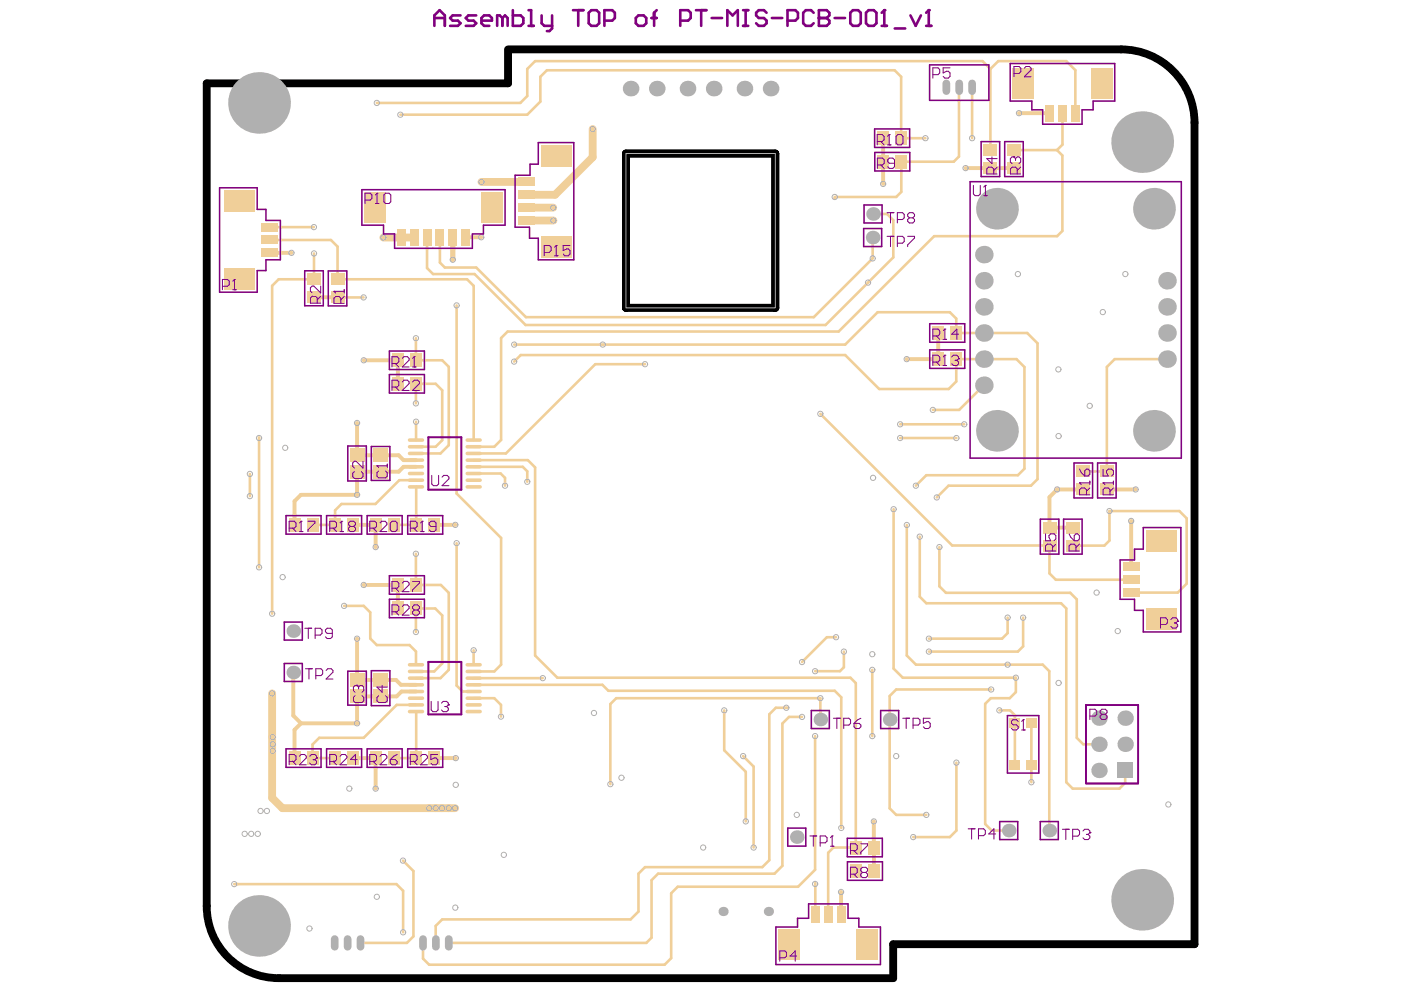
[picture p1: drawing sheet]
<svg xmlns="http://www.w3.org/2000/svg" width="297mm" height="210mm" viewBox="0 0 297 210" stroke-linecap="round" stroke-linejoin="round" font-family="sans-serif">
<path d="M107.5 10.5h129.7a15.5 15.5 0 0 1 15.5 15.5v173.8h-63.7v7.2h-130a15.2 15.2 0 0 1-15.3-15.3v-174.1h63.8v-6.9M132.4 32.5h31.6v32.6h-31.6z" fill="none" stroke="#000" stroke-width="1.7"/>
<path d="M132.4 32.5h31.6v32.6h-31.6z" fill="none" stroke="#b0b0b0" stroke-width=".21"/>
<path d="M49.5 187.1h.6" fill="none" stroke="#f0cf99" stroke-width=".55"/>
<circle cx="50.1" cy="187.1" r=".28" fill="#f0cf99"/>
<path d="M54.8 92.5v.2M72.2 106.6l-1.3 1.4M67.5 156.1l-1.4 1.4M54.8 195.9l.6 .6" fill="none" stroke="#f0cf99" stroke-width=".55"/>
<path d="M66.4 62.9v.1M62.1 151.4l1.6 1.7" fill="none" stroke="#f0cf99" stroke-width=".83"/>
<g fill="#f0cf99">
<circle cx="75.5" cy="147.4" r=".41"/>
<circle cx="75.5" cy="143.9" r=".41"/>
<circle cx="75.5" cy="99.8" r=".41"/>
</g>
<g fill="none" stroke="#f0cf99" stroke-width=".55">
<path d="M113.2 12.9l-1.6 1.7M207.9 12.9l1.6 1.7M225.6 12.9l1.9 1.9M190.9 29l-.2 .2M214.5 31.8h.1M59 59.1l-1.4 1.4M66.4 53.6v5.5M70 50.8l1.4 1.4v6.9M176.6 41.7v.2l.2-.2M190.7 40.6l-1.1 1.1M93.6 76.2l1.3 1.4M107.4 70.2l-1.4 1.3"/>
<path d="M217.3 70.5l2.2 2.1M235.8 76l-1.6 1.6M88 93.1h.1M93.6 93.2l-1.4 1.3M110.6 98.8l1 .9M111.7 97.4l1.5 1.5M70.9 108v3.1M88 103l.1 .1M106.8 101.1v1.7M219.5 101.4l-1.4 1.4M222 115.4v.1M222 115.5h.1"/>
<path d="M234.7 114.4l-1 1.1M92.1 128.8l1.5 1.4M93.3 123.8l1.6 1.6M198.7 124.1l1.4 1.3M213.2 134l-1.2 1.1M66.1 157.5v2.9M88 150.6h.1M94.9 141.7l-1.7 1.8M96.6 145.1l1.3 1.2M164.1 149.8h2.5M176.6 146.2l1.4 1.3M178.5 141.2l-.8 .8"/>
<path d="M213.7 150.3l1 1v1.7M214.9 146.4l-1.3 1.3M220.6 140.6l1.4 1.4M83.9 187.1l1.4 1.4M93.6 194.5l-1.4 1.4M137.8 198.4l-1.1 1.1M139.2 184.9l-1.4 1.3M89.5 202.8l1.3 1.3"/>
</g>
<path d="M227.5 23.9v.1M75.5 89.5v6.8M85.4 98.8l-1.1 1M63.7 104.7l-1.4 1.4v5M222 111.6h.1M62.1 142.3v9.1M63.7 153.1l-1.4 1.3M75.5 147.4v5.7M84.9 146.3l-1 1.1" fill="none" stroke="#f0cf99" stroke-width=".83"/>
<path d="M57.6 168.8l2.1 2.2" fill="none" stroke="#f0cf99" stroke-width="1.7"/>
<circle cx="75.5" cy="96.3" r=".41" fill="#f0cf99"/>
<g fill="none" stroke="#f0cf99" stroke-width=".83">
<path d="M186.8 29.2v9.7M204.3 35.6h10.2M215.6 23.9h6.5M57 53.5h4.7M98.5 50.2h3.3M66.4 62.9h5M77 76.2h7.2v5M198.5 70.5v5.5h-6.7M75.5 96.3h8.8l1.1 1.1h2.6M84.3 99.8h-8.8v4.9h-11.8M85.4 98.8h2.6M74.7 111.1h4.8v4.7"/>
<path d="M91.9 111.1h4.4M222.1 111.6h4.9M229.2 103.6h-5.5l-1.7 1.6v6.4M234.2 103.6h6.1M239.3 110.2v9.8M75.5 135.1v8.8h8.3l1 1h3.2M77 123.8h7.2v5M62.3 154.4v6M63.7 153.1h11.8M75.5 147.4h8.4M84.9 146.3h3.1M74.7 160.4h4.8v6.5"/>
<path d="M91.9 160.4h4.5M184.9 173.8v10.5M177.9 188.7v4.9"/>
</g>
<g fill="none" stroke="#f0cf99" stroke-width=".55">
<path d="M111.6 14.6v5.7l-1.5 1.5h-30.4M113.2 12.9h94.7M202.9 18.7v14.4l-1.1 1.1h-11.1v6.4M205.7 18.5v10.7M225.6 12.9h-14.4l-1.7 1.7v17.2M227.5 14.8v9.1M84.7 24.3h26.9l2.7-2.8v-5.2l1.4-1.4h73.6l1.4 1.4v12.9h5.1M214.5 31.8h9.1M223.6 31.8l1.2 1.1v16l-1.1 1.1h-26.1l-20.2 20.2h-70M224.8 23.9v6.7l-1.2 1.2M57 48.1h9.4M57 50.8h13"/>
<path d="M59 59.1h7.4M71.4 59.1h27.4l1.4 1.4v32.6M93.1 50.2v5.4l1 1h6.7l10.5 10.5h60.9l12.4-12.4v-4.4M176.8 41.7h12.8M184.7 45.3h3l1.3 1.3v7.9l-14.3 14.3h-63.5l-10.8-10.8h-8.8l-1.3-1.3v-6.5M57.6 60.5v69.4M71.4 62.9h5.5M88 71.6v4.6h5.6M94.9 77.6v16.6l-1.7 1.7h-5.2M96.6 64.6v39.8l9.4 9.4v26.8l-1.4 1.5h-4.4M106 71.5v21.6l-1.4 1.4h-4.4M108.8 76.5l1.4-1.4h68.6l7.2 7.2h14.7l1.6-1.6v-4.7h12.8l1.6 1.7v21.5l-1.3 1.4h-19.4l-2.2 2.2"/>
<path d="M136.5 77.1h-10.6l-18.9 18.8h-6.8M217.3 70.5h-15v-3.1l-1.3-1.3h-15.3l-6.9 6.8h-70M219.5 72.6v28.8M234.2 77.6v22.2h-5M235.8 76h11.1M54.8 92.7v27.4M88 85.4v-4.2h4.2l1.4 1.4v10.6M88 94.5h4.2M88 89.2v3.9M100.2 98.8h10.4M100.2 97.4h11.5M111.6 99.7v2.2"/>
<path d="M113.2 98.9v39.8l4.7 4.7h62l1.2 1.1v34.8h-4.8l-1.1 1.1v13.2M173.6 87.6l27.9 27.8h20.5M190.4 92.7h11.9M190.4 89.8h13.6M208.2 81.5l-5.3 5.2h-5.5M52.9 100.3v4.7M66.1 111.1h4.8M88 117.2v6.6h5.3M88 101.6h-3.5l-5.1 5h-7.2M88.1 103.1v8h-4.8M96.6 114.9v30.2M100.2 100.2h5.7l.9 .9"/>
<path d="M189.1 107.7v33.8l1.9 1.9h23.9v3M191.8 111.1v27.6l2 1.9h26.8M194.6 113.5v12.8l1.4 1.3h28.5l1.1 1.2v36.7l1.3 1.4h9.9l1.2-1.2v-2.7M198.7 115.8v8.3M218.1 102.8h-17.4l-2.5 2.5M222 115.5v5.8l1.4 1.4h15.9M227 115.5h6.7M234.7 114.4v-6.3h14.8l1.6 1.6v13.8l-1.9 1.9h-9.9M72.8 128.2h4.2l1.3 1.4v5.5l1.4 1.4h6.9l1.4 1.4v2.8M92.1 128.8h-4.1v4.9M93.6 130.2v10.2l-1.7 1.7h-3.9M94.9 125.4v16.3"/>
<path d="M100.2 137.6v3.1M176.9 134.8h-2l-5.2 5.3M178.5 137.9v3.3M196.5 135.1h15.5M200.1 125.4h26.3l1.4 1.4v29.3l1.4 1.4h3.3M213.2 130.7v3.3M216.5 130.7v6.1l-1.1 1.1h-18.9M88 143.5h5.2M88 149.2h-4.1l-6.9 6.9h-9.5M88.1 150.6v9.8h-4.8M97.9 146.3h2.3M100.2 147.7h4.4l1.4 1.5v2.4"/>
<path d="M100.2 144.9h27.3l1.2 1.3h47.9M100.2 143.5h14.6M153.2 150.3v8.5l4.6 4.5v10.5M157.2 160l2.2 2.2v17.1M164.1 149.8l-1.3 1.3v30.9l-1.5 1.5h-24.8l-1.4 1.4v8l-1.7 1.6h-39.8M169.7 151.7h-2.8l-1.4 1.4v30.1l-1.6 1.7h-24.7M172.4 155.8v28.2l-3.6 3.6h-25.4l-1.4 1.4v13.7l-1.4 1.4h-49.8M172.4 142h5.3M173.6 152.2v-4.5h-43.2l-1.3 1.3v16.9M178 147.5v27.7M184.5 141.7v14.1M209.7 145.9h-20.1l-1.4 1.4v23.7l1.4 1.4h6.4"/>
<path d="M211.4 150.3h2.3M213.6 147.7h-4l-1.2 1.2v25.5l1.4 1.3h3.6M214.7 153v9M218.2 153v12.5M222 142v33.7M66.1 160.4h4.8M202.3 161.4v14.3l-1.3 1.4h-7.8M50.1 187.1h33.8M85.3 182.1l2.2 2.2v13.8l-1.4 1.4h-9.8M85.3 188.5v8.8M89.5 199.5v3.3M92.2 195.9v3.6"/>
<path d="M94.9 199.5h41.8M137.8 186.2v12.2M172.5 186.8v6.8"/>
</g>
<path d="M101.9 38.5h9.4M125.4 27.3v6l-8 7.9h-6.1M81.1 50.3h6.5M111.3 43.9h5.7M111.3 46.7h5.8M57.6 146.7v22.1M59.7 171h36.6" fill="none" stroke="#f0cf99" stroke-width="1.7"/>
<path d="M95.8 50.2v4.7" fill="none" stroke="#f0cf99" stroke-width="1.1"/>
<g fill="none" stroke="#b0b0b0" stroke-width=".21">
<circle cx="79.7" cy="21.8" r=".55"/>
<circle cx="84.7" cy="24.3" r=".55"/>
<circle cx="101.9" cy="38.5" r=".55"/>
<circle cx="125.4" cy="27.3" r=".55"/>
<circle cx="186.8" cy="38.9" r=".55"/>
<circle cx="195.8" cy="29.2" r=".55"/>
<circle cx="204.3" cy="35.6" r=".55"/>
<circle cx="205.7" cy="29.2" r=".55"/>
<circle cx="215.6" cy="23.9" r=".55"/>
<circle cx="61.7" cy="53.5" r=".55"/>
<circle cx="66.4" cy="48.1" r=".55"/>
<circle cx="66.4" cy="53.6" r=".55"/>
<circle cx="81.1" cy="50.3" r=".55"/>
<circle cx="95.8" cy="54.9" r=".55"/>
<circle cx="101.8" cy="50.2" r=".55"/>
<circle cx="117" cy="43.9" r=".55"/>
<circle cx="117.1" cy="46.7" r=".55"/>
<circle cx="176.6" cy="41.7" r=".55"/>
<circle cx="183.6" cy="59.8" r=".55"/>
<circle cx="184.6" cy="54.7" r=".55"/>
<circle cx="215.4" cy="58" r=".55"/>
<circle cx="238.1" cy="58" r=".55"/>
<circle cx="76.9" cy="62.9" r=".55"/>
<circle cx="77" cy="76.2" r=".55"/>
<circle cx="88" cy="71.6" r=".55"/>
<circle cx="96.6" cy="64.6" r=".55"/>
<circle cx="108.8" cy="76.5" r=".55"/>
<circle cx="108.8" cy="72.9" r=".55"/>
<circle cx="127.5" cy="72.9" r=".55"/>
<circle cx="136.5" cy="77.1" r=".55"/>
<circle cx="191.8" cy="76" r=".55"/>
<circle cx="223.9" cy="78.2" r=".55"/>
<circle cx="233.3" cy="66" r=".55"/>
<circle cx="54.8" cy="92.7" r=".55"/>
<circle cx="60.3" cy="94.8" r=".55"/>
<circle cx="75.5" cy="89.5" r=".55"/>
<circle cx="88" cy="85.4" r=".55"/>
<circle cx="88" cy="89.2" r=".55"/>
<circle cx="173.6" cy="87.6" r=".55"/>
<circle cx="190.4" cy="92.7" r=".55"/>
<circle cx="190.4" cy="89.8" r=".55"/>
<circle cx="197.4" cy="86.7" r=".55"/>
<circle cx="202.3" cy="92.7" r=".55"/>
<circle cx="204" cy="89.8" r=".55"/>
<circle cx="224" cy="92.3" r=".55"/>
<circle cx="230.5" cy="85.9" r=".55"/>
<circle cx="52.9" cy="105" r=".55"/>
<circle cx="52.9" cy="100.3" r=".55"/>
<circle cx="75.5" cy="104.7" r=".55"/>
<circle cx="79.5" cy="115.8" r=".55"/>
<circle cx="88" cy="117.2" r=".55"/>
<circle cx="96.3" cy="111.1" r=".55"/>
<circle cx="96.6" cy="114.9" r=".55"/>
<circle cx="106.8" cy="102.8" r=".55"/>
<circle cx="111.6" cy="101.9" r=".55"/>
<circle cx="184.7" cy="101.1" r=".55"/>
<circle cx="189.1" cy="107.7" r=".55"/>
<circle cx="191.8" cy="111.1" r=".55"/>
<circle cx="193.8" cy="102.8" r=".55"/>
<circle cx="194.6" cy="113.5" r=".55"/>
<circle cx="198.2" cy="105.3" r=".55"/>
<circle cx="198.7" cy="115.8" r=".55"/>
<circle cx="223.7" cy="103.6" r=".55"/>
<circle cx="234.7" cy="108.1" r=".55"/>
<circle cx="239.3" cy="110.2" r=".55"/>
<circle cx="240.3" cy="103.6" r=".55"/>
<circle cx="54.8" cy="120.1" r=".55"/>
<circle cx="57.6" cy="129.9" r=".55"/>
<circle cx="59.8" cy="122.1" r=".55"/>
<circle cx="72.8" cy="128.2" r=".55"/>
<circle cx="75.5" cy="135.1" r=".55"/>
<circle cx="77" cy="123.8" r=".55"/>
<circle cx="88" cy="133.7" r=".55"/>
<circle cx="100.2" cy="137.6" r=".55"/>
<circle cx="176.9" cy="134.8" r=".55"/>
<circle cx="178.5" cy="137.9" r=".55"/>
<circle cx="184.5" cy="138.4" r=".55"/>
<circle cx="196.5" cy="137.9" r=".55"/>
<circle cx="196.5" cy="135.1" r=".55"/>
<circle cx="213.2" cy="130.7" r=".55"/>
<circle cx="216.5" cy="130.7" r=".55"/>
<circle cx="232" cy="125.4" r=".55"/>
<circle cx="236.5" cy="133.5" r=".55"/>
<circle cx="57.6" cy="146.7" r=".55"/>
<circle cx="57.7" cy="157.5" r=".55"/>
<circle cx="57.7" cy="156" r=".55"/>
<circle cx="57.7" cy="158.9" r=".55"/>
<circle cx="75.5" cy="153.1" r=".55"/>
<circle cx="106" cy="151.6" r=".55"/>
<circle cx="114.8" cy="143.5" r=".55"/>
<circle cx="125.7" cy="150.9" r=".55"/>
<circle cx="153.2" cy="150.3" r=".55"/>
<circle cx="157.2" cy="160" r=".55"/>
<circle cx="166.4" cy="149.8" r=".55"/>
<circle cx="169.7" cy="140.1" r=".55"/>
<circle cx="169.7" cy="151.7" r=".55"/>
<circle cx="172.4" cy="155.8" r=".55"/>
<circle cx="172.4" cy="142" r=".55"/>
<circle cx="173.6" cy="147.7" r=".55"/>
<circle cx="184.5" cy="155.8" r=".55"/>
<circle cx="184.5" cy="141.7" r=".55"/>
<circle cx="189.6" cy="160" r=".55"/>
<circle cx="209.7" cy="145.9" r=".55"/>
<circle cx="211.4" cy="150.3" r=".55"/>
<circle cx="213.2" cy="140.6" r=".55"/>
<circle cx="214.9" cy="143.4" r=".55"/>
<circle cx="224" cy="144.5" r=".55"/>
<circle cx="51.8" cy="176.4" r=".55"/>
<circle cx="53.1" cy="176.4" r=".55"/>
<circle cx="54.5" cy="176.4" r=".55"/>
<circle cx="55.1" cy="171.6" r=".55"/>
<circle cx="56.5" cy="171.6" r=".55"/>
<circle cx="73.9" cy="166.9" r=".55"/>
<circle cx="79.5" cy="166.9" r=".55"/>
<circle cx="90.8" cy="171" r=".55"/>
<circle cx="92.2" cy="171" r=".55"/>
<circle cx="93.5" cy="171" r=".55"/>
<circle cx="94.9" cy="171" r=".55"/>
<circle cx="96.3" cy="171" r=".55"/>
<circle cx="96.4" cy="160.4" r=".55"/>
<circle cx="96.4" cy="166.1" r=".55"/>
<circle cx="129.1" cy="165.9" r=".55"/>
<circle cx="131.5" cy="164.6" r=".55"/>
<circle cx="148.8" cy="179.3" r=".55"/>
<circle cx="157.8" cy="173.8" r=".55"/>
<circle cx="159.4" cy="179.3" r=".55"/>
<circle cx="168.6" cy="172.4" r=".55"/>
<circle cx="178" cy="175.2" r=".55"/>
<circle cx="184.9" cy="173.8" r=".55"/>
<circle cx="193.2" cy="177.1" r=".55"/>
<circle cx="196" cy="172.4" r=".55"/>
<circle cx="202.3" cy="161.4" r=".55"/>
<circle cx="218.2" cy="165.5" r=".55"/>
<circle cx="247.2" cy="170.2" r=".55"/>
<circle cx="49.5" cy="187.1" r=".55"/>
<circle cx="65.5" cy="196.5" r=".55"/>
<circle cx="79.7" cy="189.8" r=".55"/>
<circle cx="85.3" cy="182.1" r=".55"/>
<circle cx="85.3" cy="197.3" r=".55"/>
<circle cx="96.3" cy="192.1" r=".55"/>
<circle cx="106.6" cy="180.9" r=".55"/>
<circle cx="172.4" cy="187" r=".55"/>
<circle cx="177.9" cy="188.7" r=".55"/>
<circle cx="181" cy="184.3" r=".55"/>
</g>
<path d="M200.2 17.6v1.7M202.9 17.6v1.7M205.7 17.6v1.7M76.3 198.7v1.6M89.5 198.7v1.6" fill="none" stroke="#b0b0b0" stroke-width="1.6"/>
<g fill="#b0b0b0">
<circle cx="62.1" cy="142.3" r="1.44"/>
<circle cx="62.1" cy="133.5" r="1.44"/>
</g>
<path d="M70.8 198.7v1.6M73.5 198.7v1.6M92.2 198.7v1.6M94.9 198.7v1.6" fill="none" stroke="#b0b0b0" stroke-width="1.6"/>
<g fill="#b0b0b0">
<circle cx="133.4" cy="18.7" r="1.66"/>
<circle cx="151" cy="18.7" r="1.66"/>
<circle cx="145.5" cy="18.7" r="1.66"/>
<circle cx="168.6" cy="177.1" r="1.44"/>
<circle cx="163" cy="18.7" r="1.66"/>
<circle cx="188.2" cy="152.2" r="1.44"/>
<circle cx="184.7" cy="45.3" r="1.44"/>
<circle cx="222" cy="175.7" r="1.44"/>
<circle cx="213.4" cy="175.7" r="1.44"/>
<circle cx="232.5" cy="163" r="1.63"/>
<circle cx="232.5" cy="152" r="1.63"/>
<circle cx="238" cy="152" r="1.63"/>
<circle cx="246.9" cy="76" r="1.86"/>
<circle cx="246.9" cy="70.5" r="1.86"/>
<circle cx="246.9" cy="64.9" r="1.86"/>
<circle cx="246.9" cy="59.4" r="1.86"/>
<circle cx="153" cy="192.9" r=".98"/>
<circle cx="162.6" cy="192.9" r=".98"/>
<circle cx="184.6" cy="50.3" r="1.44"/>
<circle cx="232.5" cy="157.5" r="1.63"/>
<circle cx="238" cy="157.5" r="1.63"/>
<circle cx="54.8" cy="21.8" r="6.5"/>
<circle cx="173.6" cy="152.2" r="1.44"/>
<circle cx="157.5" cy="18.7" r="1.66"/>
<circle cx="139" cy="18.7" r="1.66"/>
<circle cx="210.9" cy="91.2" r="4.4"/>
<circle cx="244.1" cy="91.2" r="4.4"/>
<circle cx="208.2" cy="70.5" r="1.86"/>
<circle cx="208.2" cy="76" r="1.86"/>
<circle cx="208.2" cy="81.5" r="1.86"/>
<circle cx="208.2" cy="53.9" r="1.86"/>
<circle cx="208.2" cy="59.4" r="1.86"/>
<circle cx="208.2" cy="64.9" r="1.86"/>
<circle cx="210.9" cy="44.2" r="4.4"/>
<circle cx="244.1" cy="44.2" r="4.4"/>
<circle cx="241.6" cy="190.4" r="6.5"/>
<circle cx="241.6" cy="30.1" r="6.5"/>
<circle cx="54.8" cy="195.9" r="6.5"/>
</g>
<path d="M236.4 161.4h3.3v3.3h-3.3z" fill-rule="evenodd" fill="#b0b0b0"/>
<g fill="#f0cf99">
<path d="M61.1 158.9h2.5v3h-2.5z" fill-rule="evenodd"/>
<path d="M69.9 61.7h3v2.5h-3z" fill-rule="evenodd"/>
<path d="M69.9 57.9h3v2.5h-3z" fill-rule="evenodd"/>
<path d="M79 145.9h3.1v2.9h-3.1z" fill-rule="evenodd"/>
<path d="M109.6 40.3h3.5v1.8h-3.5z" fill-rule="evenodd"/>
<path d="M220.6 114.2h2.9v2.5h-2.9z" fill-rule="evenodd"/>
<path d="M220.6 110.4h2.9v2.5h-2.9z" fill-rule="evenodd"/>
<path d="M225.5 114.2h2.9v2.5h-2.9z" fill-rule="evenodd"/>
<path d="M225.5 110.4h2.9v2.5h-2.9z" fill-rule="evenodd"/>
<path d="M61.1 109.6h2.5v2.9h-2.5z" fill-rule="evenodd"/>
<path d="M79 142.5h3.1v2.8h-3.1z" fill-rule="evenodd"/>
<path d="M79 94.9h3.1v2.8h-3.1z" fill-rule="evenodd"/>
<path d="M79 98.4h3.1v2.8h-3.1z" fill-rule="evenodd"/>
<path d="M109.6 43.1h3.5v1.7h-3.5z" fill-rule="evenodd"/>
<path d="M109.6 45.8h3.5v1.7h-3.5z" fill-rule="evenodd"/>
<path d="M109.6 37.6h3.5v1.8h-3.5z" fill-rule="evenodd"/>
<path d="M171.6 191.9h1.8v3.4h-1.8z" fill-rule="evenodd"/>
<path d="M177.1 191.9h1.7v3.4h-1.7z" fill-rule="evenodd"/>
<path d="M185.6 32.7h2.5v3h-2.5z" fill-rule="evenodd"/>
<path d="M185.6 27.8h2.5v2.9h-2.5z" fill-rule="evenodd"/>
<path d="M189.4 32.7h2.5v3h-2.5z" fill-rule="evenodd"/>
<path d="M189.4 27.8h2.5v2.9h-2.5z" fill-rule="evenodd"/>
<path d="M217.1 161h2.2v1.9h-2.2z" fill-rule="evenodd"/>
<path d="M217.1 152.1h2.2v1.9h-2.2z" fill-rule="evenodd"/>
<path d="M221.2 22.2h1.7v3.5h-1.7z" fill-rule="evenodd"/>
<path d="M226.6 22.2h1.8v3.5h-1.8z" fill-rule="evenodd"/>
<path d="M84 48.5h1.8v3.5h-1.8z" fill-rule="evenodd"/>
<path d="M89.5 48.5h1.7v3.4h-1.7z" fill-rule="evenodd"/>
<path d="M92.2 48.5h1.7v3.4h-1.7z" fill-rule="evenodd"/>
<path d="M97.6 48.5h1.8v3.4h-1.8z" fill-rule="evenodd"/>
<path d="M55.2 52.6h3.5v1.8h-3.5z" fill-rule="evenodd"/>
<path d="M55.2 49.9h3.5v1.8h-3.5z" fill-rule="evenodd"/>
<path d="M69.6 158.9h2.5v3h-2.5z" fill-rule="evenodd"/>
<path d="M73.5 158.9h2.5v3h-2.5z" fill-rule="evenodd"/>
<path d="M82 158.9h2.5v3h-2.5z" fill-rule="evenodd"/>
<path d="M78.2 158.9h2.5v3h-2.5z" fill-rule="evenodd"/>
<path d="M74 145.9h3.1v2.9h-3.1z" fill-rule="evenodd"/>
<path d="M90.6 158.9h2.5v3h-2.5z" fill-rule="evenodd"/>
<path d="M86.8 158.9h2.5v3h-2.5z" fill-rule="evenodd"/>
</g>
<g fill="none" stroke="#f0cf99" stroke-width=".76">
<path d="M86.6 97.4h2.8M86.6 98.8h2.8M86.6 93.1h2.8M86.6 94.5h2.8M98.9 97.4h2.7M98.9 98.8h2.7M98.9 93.1h2.7M98.9 94.5h2.7M86.6 101.6h2.8M86.6 103h2.8M98.9 101.6h2.7M98.9 103h2.7"/>
<path d="M86.6 150.6h2.8M86.6 146.3h2.8M86.6 147.7h2.8M86.6 142.1h2.8M86.6 143.5h2.8M98.9 150.6h2.7M98.9 146.3h2.7M98.9 147.7h2.7M98.9 142.1h2.7M98.9 143.5h2.7"/>
</g>
<g fill="#f0cf99">
<path d="M86.7 74.8h2.5v2.9h-2.5z" fill-rule="evenodd"/>
<path d="M201.1 74.5h2.5v3h-2.5z" fill-rule="evenodd"/>
<path d="M197.2 74.5h2.6v3h-2.6z" fill-rule="evenodd"/>
<path d="M213.1 30.5h2.9v2.5h-2.9z" fill-rule="evenodd"/>
<path d="M237.6 124.5h3.5v1.8h-3.5z" fill-rule="evenodd"/>
<path d="M237.6 119.1h3.5v1.7h-3.5z" fill-rule="evenodd"/>
<path d="M55.2 47.2h3.5v1.7h-3.5z" fill-rule="evenodd"/>
<path d="M74 142.5h3.1v2.8h-3.1z" fill-rule="evenodd"/>
<path d="M69.6 109.6h2.5v2.9h-2.5z" fill-rule="evenodd"/>
<path d="M73.5 109.6h2.5v2.9h-2.5z" fill-rule="evenodd"/>
<path d="M82 109.6h2.5v2.9h-2.5z" fill-rule="evenodd"/>
<path d="M78.2 109.6h2.5v2.9h-2.5z" fill-rule="evenodd"/>
<path d="M74 98.4h3.1v2.8h-3.1z" fill-rule="evenodd"/>
<path d="M74 94.9h3.1v2.8h-3.1z" fill-rule="evenodd"/>
<path d="M77.1 40.6h4.5v6.6h-4.5z" fill-rule="evenodd"/>
</g>
<path d="M86.6 140.7h2.8M86.6 144.9h2.8M86.6 149.2h2.8M98.9 140.7h2.7M98.9 144.9h2.7M98.9 149.2h2.7" fill="none" stroke="#f0cf99" stroke-width=".76"/>
<g fill="#f0cf99">
<path d="M86.7 122.3h2.5v2.9h-2.5z" fill-rule="evenodd"/>
<path d="M86.7 127.3h2.5v2.9h-2.5z" fill-rule="evenodd"/>
<path d="M90.6 109.6h2.5v2.9h-2.5z" fill-rule="evenodd"/>
<path d="M86.8 109.6h2.5v2.9h-2.5z" fill-rule="evenodd"/>
</g>
<path d="M86.6 95.9h2.8M98.9 95.9h2.7M86.6 100.2h2.8M98.9 100.2h2.7" fill="none" stroke="#f0cf99" stroke-width=".76"/>
<g fill="#f0cf99">
<path d="M86.7 79.7h2.5v3h-2.5z" fill-rule="evenodd"/>
<path d="M164.6 196.6h4.6v6.6h-4.6z" fill-rule="evenodd"/>
<path d="M181.2 196.6h4.6v6.6h-4.6z" fill-rule="evenodd"/>
<path d="M174.3 191.9h1.8v3.4h-1.8z" fill-rule="evenodd"/>
<path d="M179.8 177.9h2.5v2.9h-2.5z" fill-rule="evenodd"/>
<path d="M183.6 177.9h2.5v2.9h-2.5z" fill-rule="evenodd"/>
<path d="M179.8 182.8h2.5v3h-2.5z" fill-rule="evenodd"/>
<path d="M183.6 182.8h2.6v3h-2.6z" fill-rule="evenodd"/>
<path d="M201.1 69h2.5v2.9h-2.5z" fill-rule="evenodd"/>
<path d="M197.2 69h2.6v2.9h-2.6z" fill-rule="evenodd"/>
<path d="M213.6 161h2.2v1.9h-2.2z" fill-rule="evenodd"/>
<path d="M213.6 152.1h2.2v1.9h-2.2z" fill-rule="evenodd"/>
<path d="M213.1 34.3h2.9v2.5h-2.9z" fill-rule="evenodd"/>
<path d="M223.9 22.2h1.8v3.5h-1.8z" fill-rule="evenodd"/>
<path d="M237.6 121.8h3.5v1.7h-3.5z" fill-rule="evenodd"/>
<path d="M232.7 98.5h2.9v2.5h-2.9z" fill-rule="evenodd"/>
<path d="M227.7 98.5h3v2.5h-3z" fill-rule="evenodd"/>
<path d="M94.9 48.5h1.8v3.4h-1.8z" fill-rule="evenodd"/>
<path d="M86.8 48.5h1.7v3.5h-1.7z" fill-rule="evenodd"/>
<path d="M214.2 14.4h4.6v6.5h-4.6z" fill-rule="evenodd"/>
<path d="M232.7 102.3h2.9v2.5h-2.9z" fill-rule="evenodd"/>
<path d="M227.7 102.3h3v2.5h-3z" fill-rule="evenodd"/>
<path d="M230.8 14.4h4.6v6.5h-4.6z" fill-rule="evenodd"/>
<path d="M64.9 158.9h2.5v3h-2.5z" fill-rule="evenodd"/>
<path d="M82.9 74.8h2.5v2.9h-2.5z" fill-rule="evenodd"/>
<path d="M65 61.7h2.9v2.5h-2.9z" fill-rule="evenodd"/>
<path d="M65 57.8h2.9v2.5h-2.9z" fill-rule="evenodd"/>
<path d="M208.1 30.5h2.9v2.5h-2.9z" fill-rule="evenodd"/>
<path d="M82.9 122.3h2.5v2.9h-2.5z" fill-rule="evenodd"/>
<path d="M82.9 127.3h2.5v2.9h-2.5z" fill-rule="evenodd"/>
<path d="M64.9 109.6h2.5v2.9h-2.5z" fill-rule="evenodd"/>
<path d="M82.9 79.7h2.5v3h-2.5z" fill-rule="evenodd"/>
<path d="M47.4 56.8h6.5v4.5h-6.5z" fill-rule="evenodd"/>
<path d="M47.4 40.2h6.5v4.6h-6.5z" fill-rule="evenodd"/>
<path d="M101.8 40.6h4.6v6.6h-4.6z" fill-rule="evenodd"/>
<path d="M114.4 49.9h6.5v4.6h-6.5z" fill-rule="evenodd"/>
<path d="M242.4 128.7h6.5v4.5h-6.5z" fill-rule="evenodd"/>
<path d="M242.4 112.1h6.5v4.6h-6.5z" fill-rule="evenodd"/>
<path d="M208.1 34.3h2.9v2.5h-2.9z" fill-rule="evenodd"/>
<path d="M114.4 30.7h6.5v4.5h-6.5z" fill-rule="evenodd"/>
</g>
<g fill="none" stroke="#800080" stroke-width=".33">
<path d="M196.7 13.7h12.5v7.5h-12.5zM213.7 13.4h22.1v8h-4.5v1.8h-2.4v3.1h-8.3v-3.1h-2.3v-1.8h-4.6zM46.5 39.7h7.9v4.6h1.9v2.3h3v8.4h-3v2.3h-1.9v4.5h-7.9zM185 27.3h7.5v3.9h-7.5zM185.1 32.3h7.4v3.9h-7.4zM205.2 38.4h44.7v58.5h-44.7zM207.6 30h3.9v7.4h-3.9zM212.6 30h3.9v7.4h-3.9zM64.5 57.3h3.9v7.4h-3.9zM69.5 57.3h3.9v7.4h-3.9zM99.9 49.5h2.4v-1.9h4.6v-7.5h-30.3v7.5h4.5v1.9h2.4v3h16.4v-2.9M112 48.1h-3v-11h3.1v-2.4h1.8v-4.5h7.5v24.8h-7.5v-4.6h-1.9v-2.3"/>
<path d="M182.7 48.4h3.8v3.8h-3.8zM182.8 43.4h3.8v3.8h-3.8zM82.4 74.3h7.4v3.9h-7.4zM82.4 79.2h7.4v4h-7.4zM196.7 68.5h7.4v3.9h-7.4zM196.7 74h7.4v3.9h-7.4zM73.6 94.4h3.9v7.4h-3.9zM78.6 94.5h3.9v7.2h-3.9zM227.2 98h4v7.4h-4zM232.2 98h3.9v7.4h-3.9zM60.5 109.1h7.4v3.9h-7.4zM69.1 109.1h7.4v3.9h-7.4z"/>
<path d="M77.7 109.1h7.4v3.9h-7.4zM86.3 109.1h7.4v3.9h-7.4zM220.1 109.8h3.9v7.4h-3.9zM225 109.8h3.9v7.4h-3.9zM241.9 111.6h7.9v22.1h-7.9v-4.6h-1.9v-2.3h-3v-8.3h3v-2.3h1.9zM60.1 131.6h3.9v3.8h-3.9zM82.4 121.8h7.4v3.9h-7.4zM82.4 126.8h7.4v3.9h-7.4zM60.1 140.4h3.9v3.8h-3.9zM60.5 158.5h7.4v3.9h-7.4zM69.1 158.5h7.4v3.9h-7.4zM73.6 142h3.9v7.2h-3.9z"/>
<path d="M77.7 158.5h7.4v3.9h-7.4zM78.6 141.9h3.9v7.4h-3.9zM86.3 158.5h7.4v3.9h-7.4zM171.6 150.3h3.9v3.9h-3.9zM186.3 150.3h3.8v3.9h-3.8zM213.1 151.4h6.7v12.2h-6.7zM229.7 149.2h11.1v16.6h-11.1zM229.8 149.2h-.1M166.7 175.2h3.8v3.8h-3.8zM179.3 177.4h7.4v3.9h-7.4zM211.5 173.8h3.8v3.8h-3.8zM220.1 173.8h3.8v3.8h-3.8z"/>
<path d="M164.2 196.2h4.5v-1.9h2.4v-3h8.3v3h2.3v1.9h4.6v7.9h-22.1zM179.3 182.4h7.4v3.9h-7.4z"/>
</g>
<path d="M90.6 92.5h7v11.1h-7zM90.6 140.1h7v11.1h-7z" fill="none" stroke="#800080" stroke-width=".43"/>
<g fill="none" stroke="#800080" stroke-width=".22">
<path d="M197.4 15.8h1l.4-.4v-.7l-.4-.3h-1v2.1M201 14.4h-1.5v1l.8-.3h.3l.4 .3v.8l-.4 .3h-.7l-.4-.3M214.5 15.5h1.1l.4-.3v-.8l-.4-.3h-1.1v2.2M216.7 14.4l.4-.3h.7l.4 .3v.4l-1.5 1.5h1.5M185.6 29.9h1.1l.3-.3v-.8l-.3-.3h-1.1v2.2M185.6 34.9h1.1l.4-.4v-.7l-.4-.3h-1.1v2.1M186.3 29.9l.7 .8M186.3 34.9l.8 .7M187.8 30.7h.7M188.1 28.5h.1M188.1 28.5l-.3 .3M188.1 28.5v2.2"/>
<path d="M189.2 34.5h-1l-.4-.3v-.4l.4-.3h.7l.3 .3v1.5l-.3 .3h-.7l-.4-.3M189.6 28.8l.3-.3h.8l.3 .3v1.5l-.3 .4h-.8l-.3-.4zM205.9 39.2v1.8l.4 .4h.7l.4-.4v-1.8M208.5 39.2h.1M208.5 39.2v2.2M208.5 39.2l-.4 .4M209.9 33.2v1.4l-1.1-1h2.2M210.2 36.8v-1.1l-.3-.3h-.8l-.3 .3v1.1h2.2M211 35.4l-.8 .7M214.5 33.2h.1M214.5 33.2h-.4l-.3 .4v.7l.3 .3M214.5 33.2l.3 .4"/>
<path d="M214.8 33.6l.4-.4h.4l.3 .4v.7l-.3 .3M214.8 33.6v.3M215.2 36.8v-1.1l-.4-.3h-.7l-.3 .3v1.1h2.1M215.9 35.4l-.7 .7M49.6 59.1h.1M49.6 59.1l-.4 .4M49.6 59.1v2.2M77.2 42.3h1.1l.4-.3v-.8l-.4-.3h-1.1v2.2M79.4 43.1h.7M79.8 40.9h.1M79.8 40.9v2.2M79.8 40.9l-.4 .3"/>
<path d="M81.6 40.9h.7l.4 .3v1.5l-.4 .4h-.7l-.4-.4v-1.5zM115.1 53.4h1.1l.4-.4v-.7l-.4-.4h-1.1v2.2M117.3 54.1h.8M117.7 51.9h.1M117.7 51.9l-.4 .4M117.7 51.9v2.2M120.6 51.9h-1.5v1.1l.8-.3h.3l.4 .3v.8l-.4 .3h-.7l-.4-.3M187.7 50h1.4M187.7 45h1.4M188.4 45v2.2M188.4 50v2.2M189.9 51.5h1l.4-.4v-.7l-.4-.4h-1v2.2"/>
<path d="M189.9 46.5h1l.4-.4v-.7l-.4-.4h-1v2.2M192 50h1.5v.4l-1.5 1.4v.4M192.4 46.1l-.4-.4v-.3l.4-.4h.7l.4 .4v.3l-.4 .4M192.4 46.1l-.4 .4v.3l.4 .4h.7l.4-.4v-.3l-.4-.4M192.4 46.1h.7M208.1 41.4h.7M47.1 60.6h1l.4-.4v-.7l-.4-.4h-1v2.2M49.2 61.3h.8M67.1 64.2v-1.1l-.3-.4h-.8l-.3 .4v1.1h2.1M67.8 60.5v1.5l-1.4-1.5h-.4l-.3 .4v.7l.3 .4M67.8 62.7l-.7 .7M70.7 61.6h.1"/>
<path d="M70.7 61.6l.3 .4M70.7 61.6h2.1M72.1 64.2v-1.1l-.4-.4h-.7l-.3 .4v1.1h2.1M72.8 62.7l-.7 .8M72.8 61.3v.7M82.9 76.9h1.1l.4-.3v-.8l-.4-.3h-1.1v2.1M83.7 76.9l.7 .7M85.1 75.8l.4-.3h.7l.4 .3v.4l-1.5 1.4h1.5M87.3 77.6h.7M87.6 75.5h.1M87.6 75.5v2.1M87.6 75.5l-.3 .3"/>
<path d="M197.4 71.1h1l.4-.4v-.7l-.4-.4h-1v2.2M197.4 76.6h1l.4-.3v-.8l-.4-.3h-1v2.1M198.1 76.6l.7 .7M198.1 71.1l.7 .7M199.5 77.3h.8M199.5 71.8h.8M199.9 75.2h.1M199.9 69.6h.1M199.9 75.2l-.4 .3M199.9 69.6v2.2M199.9 75.2v2.1M199.9 69.6l-.4 .4"/>
<path d="M201.4 75.5l.3-.3h.7l.4 .3v.4M202.1 76.3h.3M202.4 76.3l.4 .3v.4l-.4 .3h-.7l-.3-.3M202.8 75.9h.1M202.8 75.9l-.4 .4M202.8 70.7h-1.4l1-1.1v2.2M75 99.8l-.4 .3v.8l.4 .3h1.4l.4-.3v-.8l-.4-.3M76.8 97.6v1.5l-1.5-1.5h-.3l-.4 .4v.7l.4 .4M79.8 98.6h.1M79.8 98.6h2.1M79.8 98.6l.3 .3M80.1 99.7l-.3 .3v.7l.3 .4h1.5l.3-.4v-.7l-.3-.3"/>
<path d="M81.9 98.2v.7M82.9 81.9h1.1l.4-.4v-.7l-.4-.4h-1.1v2.2M83.7 81.9l.7 .7M85.1 80.8l.4-.4h.7l.4 .4v.4l-1.5 1.4h1.5M87.3 80.8l.3-.4h.8l.3 .4v.4l-1.4 1.4h1.4M228.4 99.3l.4 .7 .7 .7M229.5 99.6l.3-.3h.4l.4 .3v.8l-.4 .3h-.7zM233.4 99.3v1.4h1.1l-.4-.7v-.4l.4-.3h.7l.4 .3v.8l-.4 .3M61.2 111.8h1.1l.3-.4v-.7l-.3-.4h-1.1v2.2M61.9 111.8l.7 .7M63.4 112.5h.7M63.7 110.3h.1"/>
<path d="M63.7 110.3l-.3 .4M63.7 110.3v2.2M65.2 110.3h1.4v.4l-1.4 1.4v.4M69.8 111.8h1l.4-.4v-.7l-.4-.4h-1v2.2M70.5 111.8l.7 .7M71.9 112.5h.8M72.3 110.3h.1M72.3 110.3l-.4 .4M72.3 110.3v2.2M74.1 111.4l-.4-.4v-.3l.4-.4h.7l.4 .4v.3l-.4 .4M74.1 111.4l-.4 .4v.3l.4 .4h.7l.4-.4v-.3l-.4-.4M74.1 111.4h.7"/>
<path d="M78.2 111.8h1.1l.4-.4v-.7l-.4-.4h-1.1v2.2M78.9 111.8l.8 .7M80.4 110.7l.4-.4h.7l.4 .4v.3l-1.5 1.5h1.5M82.6 110.7l.3-.4h.8l.3 .4v1.4l-.3 .4h-.8l-.3-.4zM86.8 111.8h1.1l.4-.4v-.7l-.4-.4h-1.1v2.2M87.5 111.8l.8 .7M89 112.5h.7M89.3 110.3h.1M89.3 110.3l-.3 .4M89.3 110.3v2.2M92.2 111.4h-1l-.4-.4v-.3l.4-.4h.7l.3 .4v1.4l-.3 .4h-.7l-.4-.4M221.2 113v1.4h1.1l-.4-.7v-.4l.4-.3h.7l.4 .3v.8l-.4 .3"/>
<path d="M222.7 116.6v-1.1l-.4-.4h-.7l-.4 .4v1.1h2.2M223.4 115.1l-.7 .8M226.2 113l.3 .7 .8 .7M227.3 113.3l.3-.3h.4l.4 .3v.8l-.4 .3h-.7zM227.6 116.6v-1.1l-.3-.4h-.8l-.3 .4v1.1h2.2M228.4 115.1l-.8 .8M228.4 102.2h.1M228.4 102.2h2.2M228.4 102.2l.4 .3M229.8 104.7v-1.1l-.3-.3h-.7l-.4 .3v1.1h2.2M230.6 103.3l-.8 .7M230.6 101.8v.7"/>
<path d="M233.4 102.2h.1M233.4 102.2l.3 .3M233.4 102.2h2.2M234.8 104.7v-1.1l-.3-.3h-.8l-.3 .3v1.1h2.2M235.6 103.3l-.8 .7M235.6 101.8v.7M64.5 132.9h1.4M65.2 132.9v2.2M66.7 134.4h1.1l.3-.4v-.7l-.3-.4h-1.1v2.2M70.3 134h-1.1l-.3-.3v-.4l.3-.4h.7l.4 .4v1.4l-.4 .4h-.7l-.3-.4M82.9 124.5h1.1l.4-.4v-.7l-.4-.4h-1.1v2.2M82.9 129.4h1.1l.4-.3v-.7l-.4-.4h-1.1v2.2"/>
<path d="M83.7 129.4l.7 .8M83.7 124.5l.7 .7M85.1 128.4l.4-.4h.7l.4 .4v.3l-1.5 1.5h1.5M85.1 123.4l.4-.4h.7l.4 .4v.3l-1.5 1.5h1.5M87.3 123h1.4v.4l-1.4 1.4v.4M87.6 129.1l-.3-.4v-.3l.3-.4h.8l.3 .4v.3l-.3 .4M87.6 129.1l-.3 .3v.4l.3 .4h.8l.3-.4v-.4l-.3-.3M87.6 129.1h.8M245.5 132.2h1.1l.4-.4v-.7l-.4-.4h-1.1v2.2M247.7 131.1l.4-.4h.7l.4 .4v.3M248.4 131.8h.4M248.8 131.8l.4 .4v.3l-.4 .4h-.7l-.4-.4"/>
<path d="M249.2 131.4h.1M249.2 131.4l-.4 .4M64.6 141.5h1.5M65.4 141.5v2.2M66.8 143h1.1l.4-.4v-.7l-.4-.4h-1.1v2.2M69 141.9l.4-.4h.7l.3 .4v.3l-1.4 1.5h1.4M75.1 147.2l-.3 .4v.7l.3 .4h1.5l.4-.4v-.7l-.4-.4M75.5 145h.1M75.5 145h-.4l-.3 .4v.7l.3 .4M75.5 145l.4 .4M75.9 145.4l.3-.4h.4l.4 .4v.7l-.4 .4M75.9 145.4v.4"/>
<path d="M80.1 147.2l-.3 .4v.7l.3 .4h1.5l.3-.4v-.7l-.3-.4M80.8 145v1.5l-1-1.1h2.1M84 159.6l-.7 .4-.7 .7M91.2 148.4v1.8l.4 .4h.7l.4-.4v-1.8M92.6 159.6h-1.4v1.1l.7-.3h.3l.4 .3v.8l-.4 .3h-.7l-.3-.3M93.4 148.8l.4-.4h.7l.4 .4v.3M94.1 149.5h.4M94.5 149.5l.4 .4v.3l-.4 .4h-.7l-.4-.4M94.9 149.1h.1M94.9 149.1l-.4 .4M176.3 152h1.5M177 152v2.2"/>
<path d="M178.5 153.4h1.1l.4-.3v-.8l-.4-.3h-1.1v2.2M180.7 153.1h1.1l.3 .3v.4l-.3 .4h-.8l-.3-.4zM182.1 152l-.7 .3-.7 .8M191 152h1.4M191.7 152v2.2M193.2 153.4h1.1l.3-.3v-.8l-.3-.3h-1.1v2.2M196.8 152h-1.4v1.1l.7-.4h.3l.4 .4v.7l-.4 .4h-.7l-.3-.4M215.4 152.6l-.3-.3h-.8l-.3 .3v.4l.3 .4h.8l.3 .3v.4l-.3 .4h-.8l-.3-.4M216.1 154.5h.8M216.5 152.3h.1M216.5 152.3v2.2M216.5 152.3l-.4 .3"/>
<path d="M230.6 151.5h1.1l.3-.3v-.8l-.3-.3h-1.1v2.1M233.1 151.2l-.3-.4v-.4l.3-.3h.7l.4 .3v.4l-.4 .4M233.1 151.2l-.3 .3v.4l.3 .3h.7l.4-.3v-.4l-.4-.3M233.1 151.2h.7M61.2 161.1h1.1l.3-.4v-.7l-.3-.4h-1.1v2.2M61.9 161.1l.7 .7M63.4 160l.3-.4h.7l.4 .4v.4l-1.4 1.4h1.4M65.5 160l.4-.4h.7l.4 .4v.4M66.3 160.7h.3M66.6 160.7l.4 .4v.4l-.4 .3h-.7l-.4-.3M67 160.4h.1M67 160.4l-.4 .3"/>
<path d="M69.8 161.1h1l.4-.4v-.7l-.4-.4h-1v2.2M70.5 161.1l.7 .7M71.9 160l.4-.4h.7l.4 .4v.4l-1.5 1.4h1.5M75.6 160.7h-1.5l1.1-1.1v2.2M78.2 161.1h1.1l.4-.4v-.7l-.4-.4h-1.1v2.2M78.9 161.1l.8 .7M80.4 160l.4-.4h.7l.4 .4v.4l-1.5 1.4h1.5M82.6 160.7h1.1l.3 .4v.4l-.3 .3h-.8l-.3-.3zM86.8 161.1h1.1l.4-.4v-.7l-.4-.4h-1.1v2.2M87.5 161.1l.8 .7M89 160l.3-.4h.8l.3 .4v.4l-1.4 1.4h1.4M171.3 176.9h1.5"/>
<path d="M172.1 176.9v2.2M173.5 178.3h1.1l.4-.3v-.8l-.4-.3h-1.1v2.2M175.7 179.1h.7M176.1 176.9h.1M176.1 176.9v2.2M176.1 176.9l-.4 .3M179.9 180h1.1l.4-.4v-.7l-.4-.4h-1.1v2.2M180.6 180l.8 .7M182.1 178.5h1.5v.4l-1.5 1.5v.3M204.8 175.4h1.5M205.6 175.4v2.1M207 176.8h1.1l.4-.3v-.8l-.4-.3h-1.1v2.1"/>
<path d="M210.6 176.5h-1.4l1.1-1.1v2.1M224.8 175.5h1.4M225.5 175.5v2.1M226.9 176.9h1.1l.4-.3v-.8l-.4-.3h-1.1v2.1M229.1 175.8l.4-.3h.7l.4 .3v.4M229.8 176.6h.4M230.2 176.6l.4 .3v.4l-.4 .3h-.7l-.4-.3M230.6 176.2h.1M230.6 176.2l-.4 .4M179.9 185h1.1l.4-.4v-.7l-.4-.4h-1.1v2.2M180.6 185l.8 .7M182.5 184.6l-.4-.4v-.3l.4-.4h.7l.4 .4v.3l-.4 .4"/>
<path d="M182.5 184.6l-.4 .4v.3l.4 .4h.7l.4-.4v-.3l-.4-.4M182.5 184.6h.7M165 202.7h1.1l.3-.4v-.7l-.3-.4h-1.1v2.2M168.6 202.3h-1.4l1-1.1v2.2"/>
</g>
<g fill="none" stroke="#800080" stroke-width=".55">
<path d="M91.9 5.5v-2.2l1.1-1.1 1.1 1.1v2.2M91.9 3.8h2.2M97.4 3.3h-1.6l-.6 .5 .6 .6h1.1l.5 .5-.5 .6h-1.7M100.8 3.3h-1.7l-.6 .5 .6 .6h1.1l.6 .5-.6 .6h-1.7M101.9 4.4h2.2v-.6l-.6-.5h-1.1l-.5 .5v1.1l.5 .6h1.1M106.3 3.8l-.6-.5h-.5v2.2M106.3 3.8v1.7M106.3 3.8l.5-.5 .6 .5v1.7M108.5 2.2v3.3h1.7l.5-.6v-1.1l-.5-.5h-1.7M111.8 5.5h1.1M111.8 2.2h.6v3.3M114.6 3.3v1.6l.5 .6h1.7"/>
<path d="M116.8 3.3v2.7l-.6 .6h-.5M121.2 2.2h2.2M122.3 2.2v3.3M124.6 2.7l.5-.5h1.1l.6 .5v2.2l-.6 .6h-1.1l-.5-.6zM127.9 4.4h1.6l.6-.6v-1.1l-.6-.5h-1.6v3.3M134.5 3.8l.6-.5h1.1l.5 .5v1.1l-.5 .6h-1.1l-.6-.6zM137.8 3.8h1.1M138.9 2.2l-.5 .5v2.8M143.9 4.4h1.7l.5-.6v-1.1l-.5-.5h-1.7v3.3M147.2 2.2h2.3M148.3 2.2v3.3M150.6 3.8h2.2"/>
<path d="M153.9 5.5v-3.3l1.1 1.1 1.1-1.1v3.3M157.2 5.5h1.1M157.2 2.2h1.1M157.8 2.2v3.3M162.2 2.7l-.6-.5h-1.1l-.5 .5v.6l.5 .5h1.1l.6 .6v.5l-.6 .6h-1.1l-.5-.6M163.3 3.8h2.2M166.6 4.4h1.7l.5-.6v-1.1l-.5-.5h-1.7v3.3M172.1 2.7l-.5-.5h-1.1l-.6 .5v2.2l.6 .6h1.1l.5-.6M173.3 2.2v3.3h1.6l.6-.6v-.5l-.6-.6h-1.6"/>
</g>
<circle cx="173.3" cy="3.8" r=".28" fill="#800080"/>
<path d="M173.3 2.2h1.6l.6 .5v.6l-.6 .5h-1.6M176.6 3.8h2.2M179.9 2.7l.5-.5h1.2l.5 .5v2.2l-.5 .6h-1.2l-.5-.6zM183.2 2.7l.6-.5h1.1l.5 .5v2.2l-.5 .6h-1.1l-.6-.6zM186.5 5.5h1.1M187.1 2.2v3.3" fill="none" stroke="#800080" stroke-width=".55"/>
<circle cx="187.1" cy="2.2" r=".28" fill="#800080"/>
<path d="M187.1 2.2l-.6 .5M189.3 6h2.2M192.6 3.3l1.1 2.2 1.1-2.2M195.9 5.5h1.1M196.5 2.2v3.3" fill="none" stroke="#800080" stroke-width=".55"/>
<circle cx="196.5" cy="2.2" r=".28" fill="#800080"/>
<path d="M196.5 2.2l-.6 .5" fill="none" stroke="#800080" stroke-width=".55"/>
<path d="M91.3 100.6v1.8l.4 .4h.7l.4-.4v-1.8M93.5 101l.4-.4h.7l.4 .4v.3l-1.5 1.5h1.5" fill="none" stroke="#800080" stroke-width=".22"/>
</svg>
